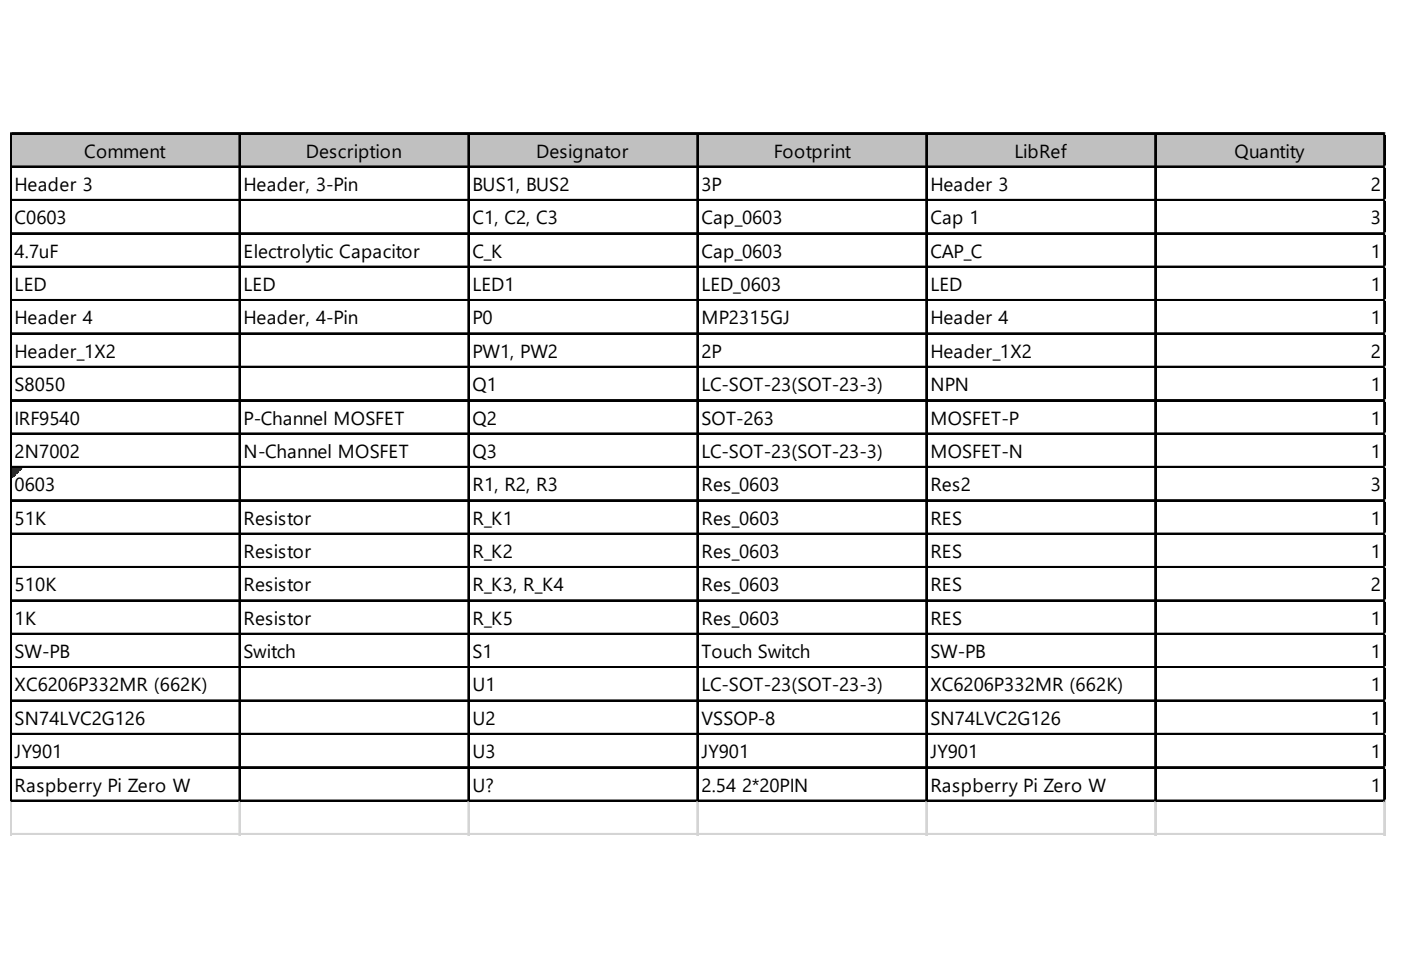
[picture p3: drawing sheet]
<svg xmlns="http://www.w3.org/2000/svg" width="289mm" height="200mm" viewBox="0 0 289 200" stroke-linecap="round" stroke-linejoin="round" font-family="sans-serif">
<defs><g id="words">
<g font-size="3.9">
<text x="17.3" y="32.5">Comment</text>
<text x="63.1" y="32.5">Description</text>
<text x="110.6" y="32.5">Designator</text>
<text x="159.6" y="32.5">Footprint</text>
<text x="209.2" y="32.5">LibRef</text>
<text x="254.6" y="32.5">Quantity</text>
<text x="3" y="39.4">Header 3</text>
<text x="50.2" y="39.4">Header, 3-Pin</text>
<text x="97.4" y="39.4">BUS1, BUS2</text>
<text x="144.6" y="39.4">3P</text>
<text x="191.9" y="39.4">Header 3</text>
<text x="282.7" y="39.4">2</text>
<text x="3" y="46.2">C0603</text>
<text x="97.4" y="46.2">C1, C2, C3</text>
<text x="144.6" y="46.2">Cap_0603</text>
<text x="191.9" y="46.2">Cap 1</text>
<text x="282.7" y="46.2">3</text>
<text x="3" y="53.1">4.7uF</text>
<text x="50.2" y="53.1">Electrolytic Capacitor</text>
<text x="97.4" y="53.1">C_K</text>
<text x="144.6" y="53.1">Cap_0603</text>
<text x="191.9" y="53.1">CAP_C</text>
<text x="282.7" y="53.1">1</text>
<text x="3" y="60">LED</text>
<text x="50.2" y="60">LED</text>
<text x="97.4" y="60">LED1</text>
<text x="144.6" y="60">LED_0603</text>
<text x="191.9" y="60">LED</text>
<text x="282.7" y="60">1</text>
<text x="3" y="66.9">Header 4</text>
<text x="50.2" y="66.9">Header, 4-Pin</text>
<text x="97.4" y="66.9">P0</text>
<text x="144.6" y="66.9">MP2315GJ</text>
<text x="191.9" y="66.9">Header 4</text>
<text x="282.7" y="66.9">1</text>
<text x="3" y="73.8">Header_1X2</text>
<text x="97.4" y="73.8">PW1, PW2</text>
<text x="144.6" y="73.8">2P</text>
<text x="191.9" y="73.8">Header_1X2</text>
<text x="282.7" y="73.8">2</text>
<text x="3" y="80.7">S8050</text>
<text x="97.4" y="80.7">Q1</text>
<text x="144.6" y="80.7">LC-SOT-23(SOT-23-3)</text>
<text x="191.9" y="80.7">NPN</text>
<text x="282.7" y="80.7">1</text>
<text x="3" y="87.5">IRF9540</text>
<text x="50.2" y="87.5">P-Channel MOSFET</text>
<text x="97.4" y="87.5">Q2</text>
<text x="144.6" y="87.5">SOT-263</text>
<text x="191.9" y="87.5">MOSFET-P</text>
<text x="282.7" y="87.5">1</text>
<text x="3" y="94.4">2N7002</text>
<text x="50.2" y="94.4">N-Channel MOSFET</text>
<text x="97.4" y="94.4">Q3</text>
<text x="144.6" y="94.4">LC-SOT-23(SOT-23-3)</text>
<text x="191.9" y="94.4">MOSFET-N</text>
<text x="282.7" y="94.4">1</text>
<text x="3" y="101.3">0603</text>
<text x="97.4" y="101.3">R1, R2, R3</text>
<text x="144.6" y="101.3">Res_0603</text>
<text x="191.9" y="101.3">Res2</text>
<text x="282.7" y="101.3">3</text>
<text x="3" y="108.2">51K</text>
<text x="50.2" y="108.2">Resistor</text>
<text x="97.4" y="108.2">R_K1</text>
<text x="144.6" y="108.2">Res_0603</text>
<text x="191.9" y="108.2">RES</text>
<text x="282.7" y="108.2">1</text>
<text x="50.2" y="115.1">Resistor</text>
<text x="97.4" y="115.1">R_K2</text>
<text x="144.6" y="115.1">Res_0603</text>
<text x="191.9" y="115.1">RES</text>
<text x="282.7" y="115.1">1</text>
<text x="3" y="121.9">510K</text>
<text x="50.2" y="121.9">Resistor</text>
<text x="97.4" y="121.9">R_K3, R_K4</text>
<text x="144.6" y="121.9">Res_0603</text>
<text x="191.9" y="121.9">RES</text>
<text x="282.7" y="121.9">2</text>
<text x="3" y="128.8">1K</text>
<text x="50.2" y="128.8">Resistor</text>
<text x="97.4" y="128.8">R_K5</text>
<text x="144.6" y="128.8">Res_0603</text>
<text x="191.9" y="128.8">RES</text>
<text x="282.7" y="128.8">1</text>
<text x="3" y="135.7">SW-PB</text>
<text x="50.2" y="135.7">Switch</text>
<text x="97.4" y="135.7">S1</text>
<text x="144.6" y="135.7">Touch Switch</text>
<text x="191.9" y="135.7">SW-PB</text>
<text x="282.7" y="135.7">1</text>
<text x="3" y="142.6">XC6206P332MR (662K)</text>
<text x="97.4" y="142.6">U1</text>
<text x="144.6" y="142.6">LC-SOT-23(SOT-23-3)</text>
<text x="191.9" y="142.6">XC6206P332MR (662K)</text>
<text x="282.7" y="142.6">1</text>
<text x="3" y="149.5">SN74LVC2G126</text>
<text x="97.4" y="149.5">U2</text>
<text x="144.6" y="149.5">VSSOP-8</text>
<text x="191.9" y="149.5">SN74LVC2G126</text>
<text x="282.7" y="149.5">1</text>
<text x="3" y="156.4">JY901</text>
<text x="97.4" y="156.4">U3</text>
<text x="144.6" y="156.4">JY901</text>
<text x="191.9" y="156.4">JY901</text>
<text x="282.7" y="156.4">1</text>
<text x="3" y="163.2">Raspberry Pi Zero W</text>
<text x="97.4" y="163.2">U?</text>
<text x="144.6" y="163.2">2.54 2*20PIN</text>
<text x="191.9" y="163.2">Raspberry Pi Zero W</text>
<text x="282.7" y="163.2">1</text>
</g>
</g></defs>
<path d="M2.4 27.6h283.3v7h-283.3z" fill="#c0c0c0"/>
<path d="M2.4 96.5h2.1M2.4 96.7h2.1M2.4 96.8h1.8" fill="none" stroke="#008000" stroke-width=".3"/>
<path d="M2.4 96.8h1.8v.3h-1.8z" fill="#008000"/>
<path d="M2.4 97.1h1.5" fill="none" stroke="#008000" stroke-width=".3"/>
<path d="M2.4 97.1h1.5v.3h-1.5z" fill="#008000"/>
<path d="M2.4 97.4h1.2" fill="none" stroke="#008000" stroke-width=".3"/>
<path d="M2.4 97.4h1.2v.3h-1.2z" fill="#008000"/>
<path d="M2.4 97.7h.9" fill="none" stroke="#008000" stroke-width=".3"/>
<path d="M2.4 97.7h.9v.3h-.9z" fill="#008000"/>
<path d="M2.4 98h.6" fill="none" stroke="#008000" stroke-width=".3"/>
<path d="M2.4 98h.6v.3h-.6z" fill="#008000"/>
<path d="M2.4 98.3h.3" fill="none" stroke="#008000" stroke-width=".3"/>
<path d="M2.4 98.3h.3v.3h-.3z" fill="#008000"/>
<g fill="none" stroke="#000" stroke-width=".3">
<path d="M2.1 27.4v137.9M2.3 27.4v137.9M2.4 27.4h283.3M2.4 27.5h283.3M2.4 34.3h283.3M2.4 34.4h283.3M49.3 27.7v137.6M49.5 27.7v137.6M96.5 27.7v137.6M96.7 27.7v137.6M143.8 27.7v137.6M143.9 27.7v137.6"/>
<path d="M191 27.7v137.6M191.1 27.7v137.6M238.2 27.7v137.6M238.3 27.7v137.6M285.4 27.7v137.6M285.5 27.7v137.6M2.4 41.2h283.3M2.4 41.3h283.3M2.4 48h283.3M2.4 48.2h283.3M2.4 54.9h283.3M2.4 55.1h283.3"/>
<path d="M2.4 61.8h283.3M2.4 61.9h283.3M2.4 68.7h283.3M2.4 68.8h283.3M2.4 75.6h283.3M2.4 75.7h283.3M2.4 82.4h283.3M2.4 82.6h283.3M2.4 89.3h283.3M2.4 89.5h283.3M2.4 96.2h283.3M2.4 96.4h283.3"/>
<path d="M2.4 103.1h283.3M2.4 103.2h283.3M2.4 110h283.3M2.4 110.1h283.3M2.4 116.9h283.3M2.4 117h283.3M2.4 123.7h283.3M2.4 123.9h283.3M2.4 130.6h283.3M2.4 130.8h283.3M2.4 137.5h283.3M2.4 137.6h283.3"/>
<path d="M2.4 144.4h283.3M2.4 144.5h283.3M2.4 151.3h283.3M2.4 151.4h283.3M2.4 158.1h283.3M2.4 158.3h283.3M2.4 165h283.3M2.4 165.2h283.3"/>
</g>
<g fill="none" stroke="#d4d4d4" stroke-width=".3">
<path d="M285.7 27.4h.1M2.1 165.3v7M2.3 165.3v7M49.3 165.3v7M49.5 165.3v7M96.5 165.3v7M96.7 165.3v7M143.8 165.3v7M143.9 165.3v7M191 165.3v7M191.1 165.3v7M238.2 165.3v7"/>
<path d="M238.3 165.3v7M285.4 165.3v7M285.5 165.3v7"/>
</g>
<path d="M285.7 27.4v.3z" fill="#d4d4d4"/>
<path d="M285.7 34.3h.1" fill="none" stroke="#d4d4d4" stroke-width=".3"/>
<path d="M285.7 34.3v.3z" fill="#d4d4d4"/>
<path d="M285.7 41.2h.1" fill="none" stroke="#d4d4d4" stroke-width=".3"/>
<path d="M285.7 41.2v.3z" fill="#d4d4d4"/>
<path d="M285.7 48h.1" fill="none" stroke="#d4d4d4" stroke-width=".3"/>
<path d="M285.7 48v.3z" fill="#d4d4d4"/>
<path d="M285.7 54.9h.1" fill="none" stroke="#d4d4d4" stroke-width=".3"/>
<path d="M285.7 54.9v.3z" fill="#d4d4d4"/>
<path d="M285.7 61.8h.1" fill="none" stroke="#d4d4d4" stroke-width=".3"/>
<path d="M285.7 61.8v.3z" fill="#d4d4d4"/>
<path d="M285.7 68.7h.1" fill="none" stroke="#d4d4d4" stroke-width=".3"/>
<path d="M285.7 68.7v.3z" fill="#d4d4d4"/>
<path d="M285.7 75.6h.1" fill="none" stroke="#d4d4d4" stroke-width=".3"/>
<path d="M285.7 75.6v.3z" fill="#d4d4d4"/>
<path d="M285.7 82.4h.1" fill="none" stroke="#d4d4d4" stroke-width=".3"/>
<path d="M285.7 82.4v.3z" fill="#d4d4d4"/>
<path d="M285.7 89.3h.1" fill="none" stroke="#d4d4d4" stroke-width=".3"/>
<path d="M285.7 89.3v.3z" fill="#d4d4d4"/>
<path d="M285.7 96.2h.1" fill="none" stroke="#d4d4d4" stroke-width=".3"/>
<path d="M285.7 96.2v.3z" fill="#d4d4d4"/>
<path d="M285.7 103.1h.1" fill="none" stroke="#d4d4d4" stroke-width=".3"/>
<path d="M285.7 103.1v.3z" fill="#d4d4d4"/>
<path d="M285.7 110h.1" fill="none" stroke="#d4d4d4" stroke-width=".3"/>
<path d="M285.7 110v.3z" fill="#d4d4d4"/>
<path d="M285.7 116.9h.1" fill="none" stroke="#d4d4d4" stroke-width=".3"/>
<path d="M285.7 116.9v.2z" fill="#d4d4d4"/>
<path d="M285.7 123.7h.1" fill="none" stroke="#d4d4d4" stroke-width=".3"/>
<path d="M285.7 123.7v.3z" fill="#d4d4d4"/>
<path d="M285.7 130.6h.1" fill="none" stroke="#d4d4d4" stroke-width=".3"/>
<path d="M285.7 130.6v.3z" fill="#d4d4d4"/>
<path d="M285.7 137.5h.1" fill="none" stroke="#d4d4d4" stroke-width=".3"/>
<path d="M285.7 137.5v.3z" fill="#d4d4d4"/>
<path d="M285.7 144.4h.1" fill="none" stroke="#d4d4d4" stroke-width=".3"/>
<path d="M285.7 144.4v.3z" fill="#d4d4d4"/>
<path d="M285.7 151.3h.1" fill="none" stroke="#d4d4d4" stroke-width=".3"/>
<path d="M285.7 151.3v.3z" fill="#d4d4d4"/>
<path d="M285.7 158.1h.1" fill="none" stroke="#d4d4d4" stroke-width=".3"/>
<path d="M285.7 158.1v.3z" fill="#d4d4d4"/>
<path d="M285.7 165h.1" fill="none" stroke="#d4d4d4" stroke-width=".3"/>
<path d="M285.7 165v.3z" fill="#d4d4d4"/>
<path d="M2.1 171.9h283.6M2.1 172.1h283.6" fill="none" stroke="#d4d4d4" stroke-width=".3"/>
<use href="#words"/>
</svg>
